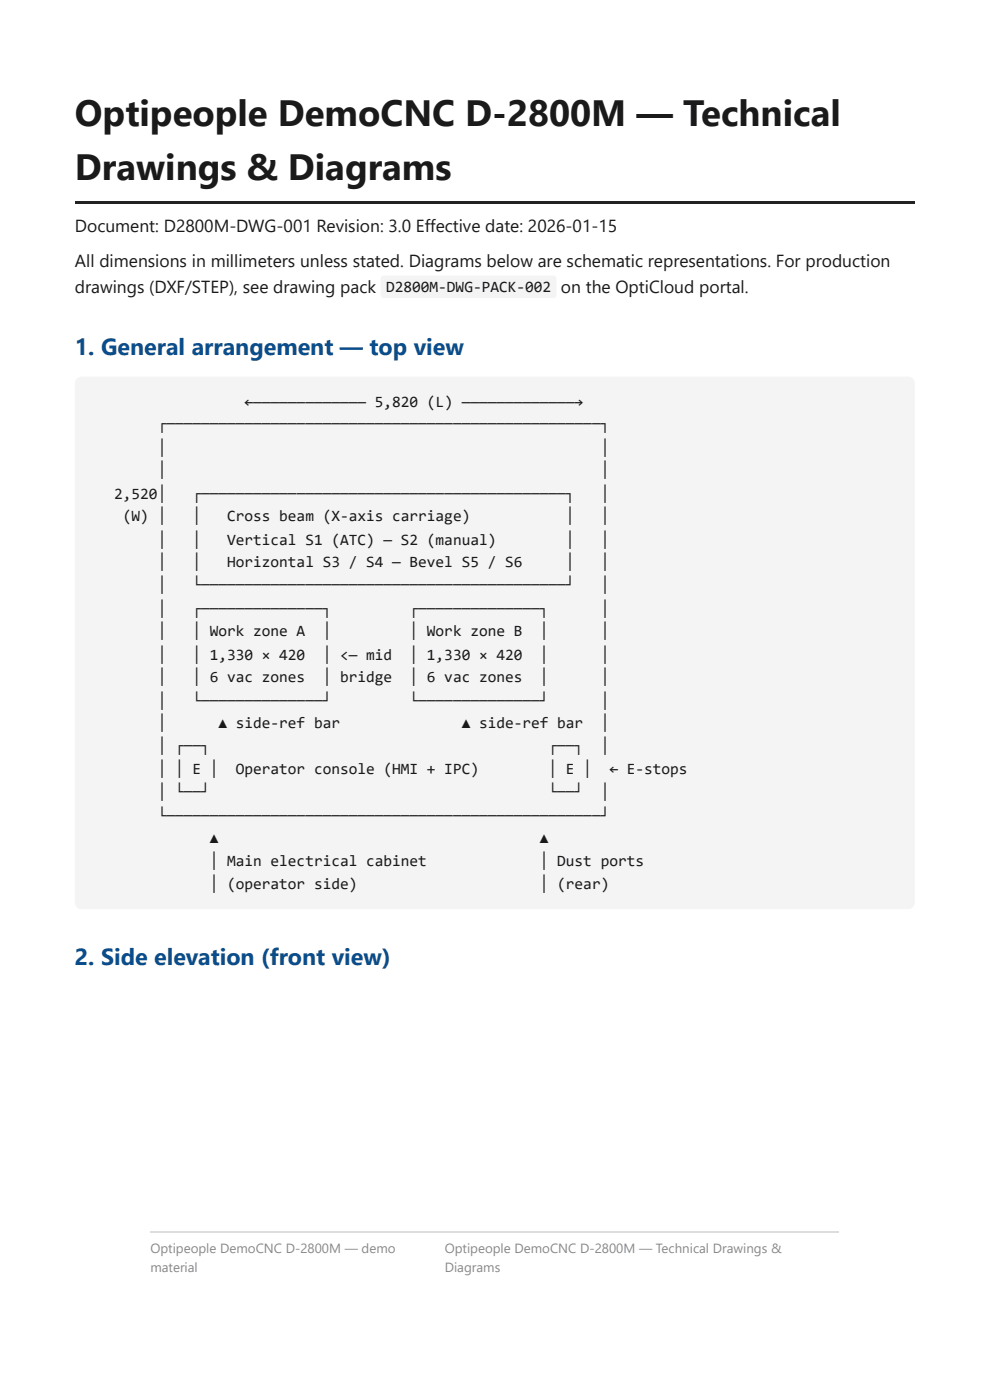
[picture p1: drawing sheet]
<svg xmlns="http://www.w3.org/2000/svg" width="210mm" height="297mm" viewBox="0 0 210 297" stroke-linecap="round" stroke-linejoin="round" font-family="sans-serif">
<defs><g id="words">
<g font-size="7.8" fill="#1a1a1a">
<text x="15.9" y="26.7">Optipeople DemoCNC D-2800M — Technical</text>
<text x="15.9" y="38.1">Drawings &amp; Diagrams</text>
</g>
<g font-size="4.9" fill="#0a4d8c">
<text x="15.9" y="75.4">1. General arrangement — top view</text>
<text x="15.9" y="204.8">2. Side elevation (front view)</text>
</g>
<g font-size="3.7" fill="#1a1a1a">
<text x="15.9" y="49.2">Document: D2800M-DWG-001 Revision: 3.0 Effective date: 2026-01-15</text>
<text x="15.9" y="56.6">All dimensions in millimeters unless stated. Diagrams below are schematic representations. For production</text>
<text x="15.9" y="62.2">drawings (DXF/STEP), see drawing pack</text>
<text x="118.9" y="62.2">on the OptiCloud portal.</text>
</g>
<g font-size="3.3" fill="#1a1a1a">
<text x="81.9" y="62">D2800M-DWG-PACK-002</text>
<text x="51.8" y="86.3">←————————————— 5,820 (L) —————————————→</text>
<text x="33.4" y="91">┌──────────────────────────────────────────────────┐</text>
<text x="33.4" y="96">│</text>
<text x="33.4" y="100.8">│</text>
<text x="127.4" y="96">│</text>
<text x="127.4" y="100.8">│</text>
<text x="24.2" y="105.8">2,520│</text>
<text x="40.8" y="105.8">┌──────────────────────────────────────────┐</text>
<text x="127.4" y="105.8">│</text>
<text x="26.1" y="110.6">(W) │</text>
<text x="40.8" y="110.6">│</text>
<text x="48.2" y="110.6">Cross beam (X-axis carriage)</text>
<text x="120" y="110.6">│</text>
<text x="127.4" y="110.6">│</text>
<text x="33.4" y="115.6">│</text>
<text x="40.8" y="115.6">│</text>
<text x="48.2" y="115.6">Vertical S1 (ATC) — S2 (manual)</text>
<text x="120" y="115.6">│</text>
<text x="127.4" y="115.6">│</text>
<text x="33.4" y="120.4">│</text>
<text x="33.4" y="125.1">│</text>
<text x="40.8" y="120.4">│</text>
<text x="40.8" y="125.1">└──────────────────────────────────────────┘</text>
<text x="48.2" y="120.4">Horizontal S3 / S4 — Bevel S5 / S6</text>
<text x="120" y="120.4">│</text>
<text x="127.4" y="120.4">│</text>
<text x="127.4" y="125.1">│</text>
<text x="33.4" y="130.2">│</text>
<text x="40.8" y="130.2">┌──────────────┐</text>
<text x="86.8" y="130.2">┌──────────────┐</text>
<text x="127.4" y="130.2">│</text>
<text x="33.4" y="134.9">│</text>
<text x="40.8" y="134.9">│ Work zone A</text>
<text x="68.4" y="134.9">│</text>
<text x="86.8" y="134.9">│ Work zone B</text>
<text x="114.5" y="134.9">│</text>
<text x="127.4" y="134.9">│</text>
<text x="33.4" y="140">│</text>
<text x="40.8" y="140">│ 1,330 × 420</text>
<text x="68.4" y="140">│ &lt;— mid</text>
<text x="86.8" y="140">│ 1,330 × 420</text>
<text x="114.5" y="140">│</text>
<text x="127.4" y="140">│</text>
<text x="33.4" y="144.7">│</text>
<text x="33.4" y="149.8">│</text>
<text x="40.8" y="144.7">│ 6 vac zones</text>
<text x="40.8" y="149.8">└──────────────┘</text>
<text x="68.4" y="144.7">│ bridge</text>
<text x="86.8" y="144.7">│ 6 vac zones</text>
<text x="86.8" y="149.8">└──────────────┘</text>
<text x="114.5" y="144.7">│</text>
<text x="127.4" y="144.7">│</text>
<text x="127.4" y="149.8">│</text>
<text x="33.4" y="154.5">│</text>
<text x="46.3" y="154.5">▲ side-ref bar</text>
<text x="97.9" y="154.5">▲ side-ref bar</text>
<text x="127.4" y="154.5">│</text>
<text x="33.4" y="159.3">│ ┌──┐</text>
<text x="116.3" y="159.3">┌──┐</text>
<text x="127.4" y="159.3">│</text>
<text x="33.4" y="164.3">│ │ E │</text>
<text x="50" y="164.3">Operator console (HMI + IPC)</text>
<text x="116.3" y="164.3">│ E │</text>
<text x="129.2" y="164.3">← E-stops</text>
<text x="33.4" y="169.1">│ └──┘</text>
<text x="116.3" y="169.1">└──┘</text>
<text x="127.4" y="169.1">│</text>
<text x="33.4" y="174.1">└──────────────────────────────────────────────────┘</text>
<text x="44.5" y="178.9">▲</text>
<text x="114.5" y="178.9">▲</text>
<text x="44.5" y="183.6">│ Main electrical cabinet</text>
<text x="114.5" y="183.6">│ Dust ports</text>
<text x="44.5" y="188.6">│ (operator side)</text>
<text x="114.5" y="188.6">│ (rear)</text>
</g>
<g font-size="2.8" fill="#888">
<text x="31.9" y="265.9">Optipeople DemoCNC D-2800M — demo</text>
<text x="31.9" y="269.9">material</text>
<text x="94.3" y="265.9">Optipeople DemoCNC D-2800M — Technical Drawings &amp;</text>
<text x="94.3" y="269.9">Diagrams</text>
</g>
</g></defs>
<path d="M15.9 42.6h178v.5h-178z" fill="#222"/>
<g fill="#f4f4f4">
<path d="M16.3 80.3l.4-.3 .6-.1h175.2a1.39 1.39 0 0 1 1.4 1.4v110.2a1.39 1.39 0 0 1-1.4 1.4h-175.2a1.41 1.41 0 0 1-1.4-1.4v-110.2l.1-.5z"/>
<path d="M80.9 58.7l.5-.2h35.9a.71 .71 0 0 1 .7 .7v3.3a.71 .71 0 0 1-.7 .7h-35.9a.71 .71 0 0 1-.7-.7v-3.3z"/>
</g>
<path d="M31.7 261.3h146.1" fill="none" stroke="#ddd" stroke-width=".26"/>
<use href="#words"/>
</svg>
